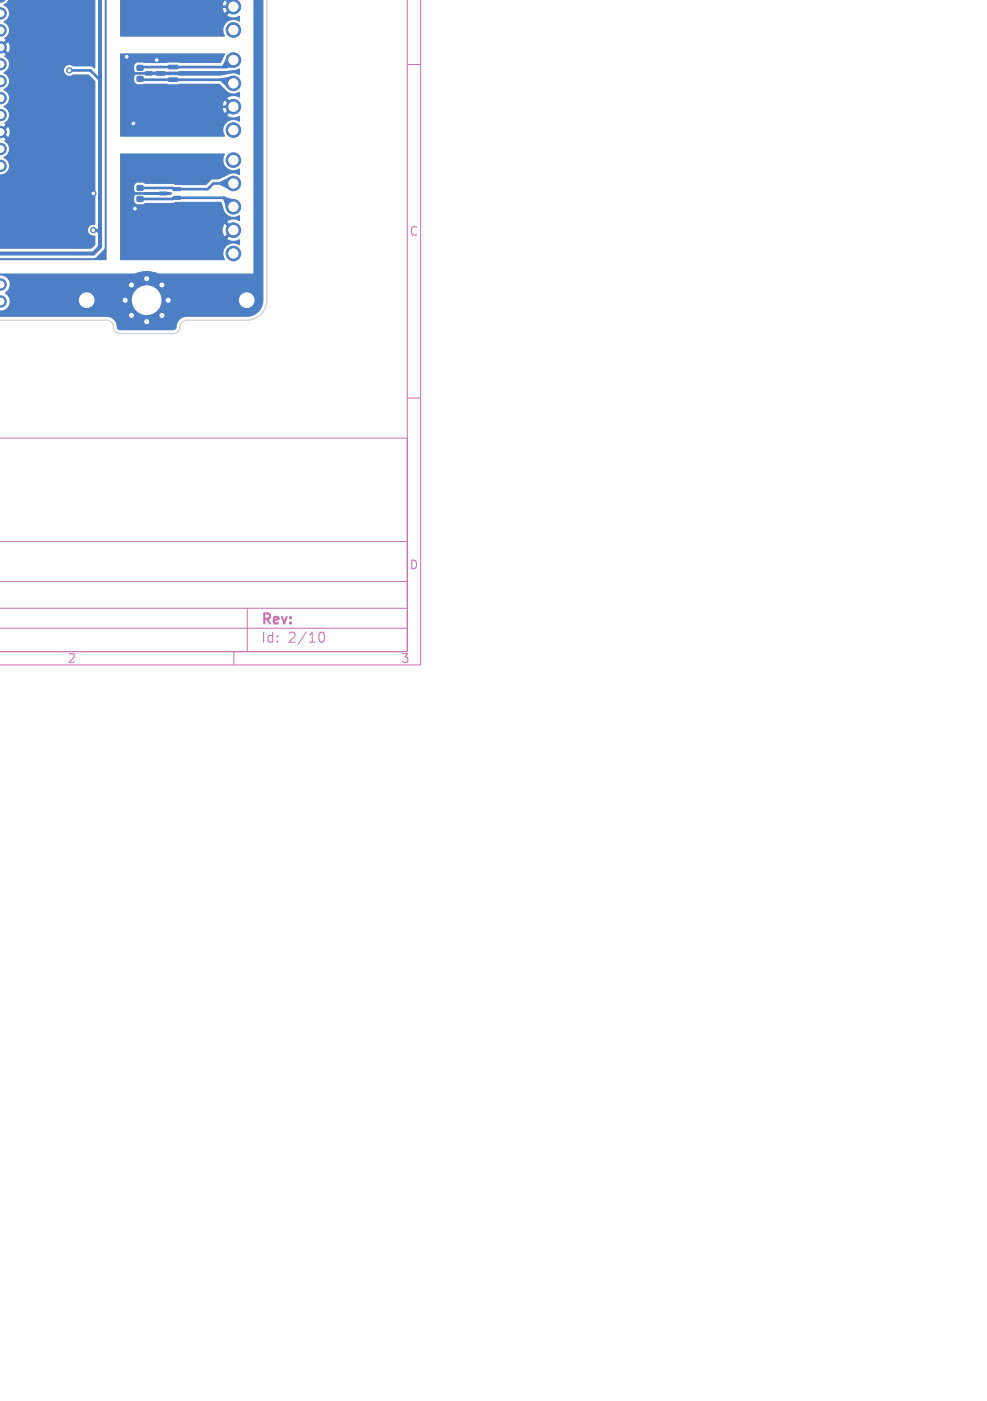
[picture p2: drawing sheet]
<svg xmlns="http://www.w3.org/2000/svg" width="148mm" height="210mm" viewBox="0 0 148 210" stroke-linecap="round" stroke-linejoin="round" font-family="sans-serif">
<defs><g id="words">
<g font-size="2.1" fill="#c872ab">
<text x="39.1" y="94">Rev:</text>
<text x="39.1" y="96.6">Id:</text>
<text x="43.2" y="96.6">2/10</text>
</g>
<g font-size="1.8" fill="#c872ab">
<text x="61.3" y="35.5">C</text>
<text x="61.3" y="85.5">D</text>
<text x="10.1" y="99.6">2</text>
<text x="60.1" y="99.6">3</text>
</g>
</g></defs>
<path d="M61.1 0v97.7h-61.2h61.2v-32h-61.1M63.1 0v99.7h-63.1M61.1 9.7h2M61.1 59.7h2M0 94.2h61.1M0 91.2h61.1M0 87.2h61.1M0 81.2h61.1M35.1 97.7v2M37.1 91.2v6.5M47.8 95.3a.55 .55 0 0 1 .4-.5h.1a.94 .94 0 0 1 0 1.5h-.1a.55 .55 0 0 1-.4-.6" fill="none" stroke="#c872ab" stroke-width=".15"/>
<g fill="#4d7fc4" stroke="#4d7fc4" stroke-width=".15">
<path d="M-.1 24.1a.81 .81 0 0 1 1 .8 .81 .81 0 0 1-1 .8z"/>
<path d="M-.1 21.5a.81 .81 0 0 1 1 .8 .81 .81 0 0 1-1 .8z"/>
<path d="M-.1 19a.81 .81 0 0 1 1 .8 .81 .81 0 0 1-1 .8z"/>
<path d="M-.1 16.5a.81 .81 0 0 1 1 .8 .81 .81 0 0 1-1 .7z"/>
<path d="M-.1 13.9a.81 .81 0 0 1 1 .8 .81 .81 0 0 1-1 .8z"/>
<path d="M-.1 11.4a.81 .81 0 0 1 1 .8 .81 .81 0 0 1-1 .8z"/>
<path d="M-.1 8.8a.81 .81 0 0 1 1 .8 .81 .81 0 0 1-1 .8z"/>
<path d="M-.1 6.3a.81 .81 0 0 1 1 .8 .81 .81 0 0 1-1 .8z"/>
<path d="M-.1 3.8a.81 .81 0 0 1 1 .8 .81 .81 0 0 1-1 .7z"/>
<path d="M-.1 1.2a.81 .81 0 0 1 1 .8 .81 .81 0 0 1-1 .8z"/>
<path d="M-.1 -.1h1a.87 .87 0 0 1-1 .4z"/>
<path d="M-.1 41.9a.81 .81 0 0 1 1 .8 .81 .81 0 0 1-1 .7z"/>
<path d="M-.1 44.4a.81 .81 0 0 1 1 .8 .81 .81 0 0 1-1 .8z"/>
<path d="M20.6 27.8h.8v.7h-.8z"/>
<path d="M20.6 29.5h.8v.7h-.8z"/>
<path d="M20.6 11.5h.8v.7h-.8z"/>
<path d="M20.6 9.8h.8v.7h-.8z"/>
<path d="M26 28.1h1v.5h-1z"/>
<path d="M26 29.4h1v.5h-1z"/>
<path d="M24 28.8h1v.4h-1z"/>
<path d="M25.3 9.8h1.3v.5h-1.3z"/>
<path d="M25.3 11.7h1.3v.5h-1.3z"/>
<path d="M23.4 10.7h1.3v.6h-1.3z"/>
<circle cx="35" cy="19.5" r="1.1"/>
<circle cx="35" cy="16" r="1.1"/>
<circle cx="35" cy="12.5" r="1.1"/>
<circle cx="35" cy="9" r="1.1"/>
<circle cx="35" cy="38" r="1.1"/>
<circle cx="35" cy="34.5" r="1.1"/>
<circle cx="35" cy="31" r="1.1"/>
<circle cx="35" cy="27.5" r="1.1"/>
<circle cx="35" cy="24" r="1.1"/>
<circle cx="13" cy="45" r="2.2"/>
<circle cx="37" cy="45" r="2.2"/>
<circle cx="18.8" cy="45" r=".45"/>
<circle cx="19.7" cy="42.7" r=".45"/>
<circle cx="19.7" cy="47.3" r=".45"/>
<circle cx="22" cy="41.8" r=".45"/>
<circle cx="22" cy="45" r="4.3"/>
<circle cx="22" cy="48.2" r=".45"/>
<circle cx="24.3" cy="42.7" r=".45"/>
<circle cx="24.3" cy="47.3" r=".45"/>
<circle cx="25.2" cy="45" r=".45"/>
<circle cx="35" cy="4.5" r="1.1"/>
<circle cx="35" cy="1" r="1.1"/>
<circle cx="14" cy="34.5" r=".4"/>
<circle cx="10.4" cy="10.6" r=".4"/>
<circle cx="14" cy="29" r=".4"/>
<circle cx="19" cy="8.5" r=".4"/>
<circle cx="23.5" cy="9" r=".4"/>
<circle cx="20" cy="18.5" r=".4"/>
<circle cx="20.2" cy="31.3" r=".4"/>
</g>
<path d="M15 0v37l-1 1h-14.1" fill="none" stroke="#4d7fc4" stroke-width=".6"/>
<path d="M21.9 0l1.1 1h12M10.4 10.6h3.2l1.4 1.4M21 11.8l.1 .2h13.3l.6 .5M24 11h-4l-.5 .5v1l3.5 3.5h12M35 9l-1 1.1h-12.9l-.1 .1M14 34.5h.5l.5 .5M21 29.8h4.9l.1-.1h7.6l1.4 1.3M24 29h-4l-.5 .5v1l.7 .8M35 27.5h-3l-.9 .9h-5.1l-.1-.2h-4.9" fill="none" stroke="#4d7fc4" stroke-width=".4"/>
<g fill="#4d7fc4">
<path d="M18 -.1h18h-1.9l.6 .5-.3 .3-.7-.6a1.58 1.58 0 0 0 0 1.8l.7-.6 .3 .3-.6 .7a1.89 1.89 0 0 0 1.9 .1l-.1 .8a1.58 1.58 0 0 0-2 .2 1.58 1.58 0 0 0-.2 2l-15.6 .1z"/>
<path d="M-.1 -.1h39.6v45.1a2.5 2.5 0 0 1-2.5 2.5h-9.3a2.01 2.01 0 0 0-1.3 1.8l-.4 .2h-8a.52 .52 0 0 1-.5-.6 1.5 1.5 0 0 0-1.4-1.4h-16.2v2v-7v4a1.38 1.38 0 0 0 1.5-1 1.38 1.38 0 0 0-.7-1.6 1.37 1.37 0 0 0 .7-1.6 1.37 1.37 0 0 0-1.5-1v1.2v-7.5v6h38.1v-41.1h.4z"/>
<path d="M18 23.1h15.7a1.58 1.58 0 0 0 .2 2 1.58 1.58 0 0 0 2 .2l.1 .8-.1 .2a1.54 1.54 0 0 0-1.7-.1l-1.4 .7h-1l-.9 .8h-4.6l-.4-.1h-4.1l-.4-.2h-.7l-.4 .1-.2 .4v.6l.4 .5-.4 .5v.7l.2 .3 .3 .1h.8l.4-.2h4.1l.4-.1h.9h5.9h.1l.3 1a1.58 1.58 0 0 0 2.4 1v.8a1.78 1.78 0 0 0-1.8 .1l.6 .7-.3 .3-.7-.6a1.58 1.58 0 0 0 0 1.8l.7-.6 .3 .3-.6 .7a1.89 1.89 0 0 0 1.9 .1l-.1 .8a1.58 1.58 0 0 0-2 .2 1.58 1.58 0 0 0-.2 2l-15.6 .1z"/>
<path d="M21.6 28.9l.2-.1h3.8l.2 .2-.2 .2h-3.8l-.3-.2z"/>
<path d="M18 8.1l15.7-.1v.2l-.7 1.2h-12.4l-.3 .1-.2 .3v.7l.4 .5-.4 .5v.6l.2 .4 .4 .1h12.1l1 .8a1.62 1.62 0 0 0 2.1 .4v.8a1.78 1.78 0 0 0-1.8 .1l.6 .7-.3 .3-.7-.6a1.58 1.58 0 0 0 0 1.8l.7-.6 .3 .3-.6 .7a1.89 1.89 0 0 0 1.9 .1l-.1 .8a1.58 1.58 0 0 0-2 .2 1.58 1.58 0 0 0-.2 2l-15.6 .1z"/>
<path d="M21.6 10.9l.3-.2h.9l.1 .1 11.1-.1 1.4-.2 .5-.3 .1 .2v.7l-.1 .2-.5-.3h-.5l-1.9 .3h-6.1h-1.7h-3.3a.37 .37 0 0 1-.3-.4z"/>
<path d="M15.7 -.1h.3v39l-16.1 .1v-15.3v15h14.2l.3-.2 1.3-1.3z"/>
<path d="M-.1 -.1v2.8v-2.8h14.5h-4.8h4.7v10.3l-.2 .1-.5-.3h-2.6a.82 .82 0 0 0-1.2 0 .82 .82 0 0 0 0 1.1 .82 .82 0 0 0 1.2 .1h2.3l1 1v21.5a.86 .86 0 0 0-1 .4 .86 .86 0 0 0 .2 1l.3 .2h.4l.1 .1v1.3l-.6 .6h-13.8v-35.6v24.4a1.24 1.24 0 0 0 1.4-1 1.24 1.24 0 0 0-.8-1.4v-.2a1.33 1.33 0 0 0 .9-1.1 1.33 1.33 0 0 0-.8-1.3l.3-.2-.7-.6 .4-.4 .7 .6a1.34 1.34 0 0 0-.1-1.5l-.6 .7-.4-.4 .7-.6-.3-.2v-.1a1.29 1.29 0 0 0 .7-1.2 1.29 1.29 0 0 0-.8-1.2v-.1a1.29 1.29 0 0 0 .9-1.2 1.29 1.29 0 0 0-.9-1.2v-.1a1.29 1.29 0 0 0 .9-1.2 1.29 1.29 0 0 0-.9-1.2v-.2a1.33 1.33 0 0 0 .8-1.2 1.33 1.33 0 0 0-.7-1.2l.3-.2-.7-.6 .4-.4 .7 .6a1.34 1.34 0 0 0-.1-1.5l-.6 .7-.4-.4 .7-.6-.3-.2v-.1a1.29 1.29 0 0 0 .7-1.2 1.29 1.29 0 0 0-.8-1.2v-.1a1.29 1.29 0 0 0 .9-1.2 1.29 1.29 0 0 0-.9-1.2v-.1l.8-.8h-1.1h1.2z"/>
<path d="M-.1 -.1h.2l.2 .4-.4 .5z"/>
<path d="M32.9 27.3l1.5-.7 .6 .9-.6 .9-1.5-.7z"/>
<path d="M33.5 29.5l1.7 .4-.2 1.1-1.1 .2-.4-1.3z"/>
<path d="M33.1 11.8l1.7-.4 .2 1.1-.7 .8-1.2-1.1z"/>
<path d="M34.1 8.4l.9 .6 .2 1.1-1.8 .1v-.4z"/>
</g>
<path d="M40 0v45a3 3 0 0 1-3 3h-9a1.16 1.16 0 0 0-1.1 1.3l-.3 .5-.5 .2h-8.1a1.16 1.16 0 0 1-1.1-1.3l-.3-.5-.6-.2h-16.1" fill="none" stroke="#d0d2cd" stroke-width=".2"/>
<g fill="#fff" stroke="#fff" stroke-width=".15">
<path d="M-.1 24.4a.47 .47 0 0 1 .7 .5 .47 .47 0 0 1-.7 .4z"/>
<path d="M-.1 21.9a.47 .47 0 0 1 .7 .4 .47 .47 0 0 1-.7 .5z"/>
<path d="M-.1 19.4a.47 .47 0 0 1 .7 .4 .47 .47 0 0 1-.7 .4z"/>
<path d="M-.1 16.8a.47 .47 0 0 1 .7 .5 .47 .47 0 0 1-.7 .4z"/>
<path d="M-.1 14.3a.47 .47 0 0 1 .7 .4 .47 .47 0 0 1-.7 .4z"/>
<path d="M-.1 11.7a.47 .47 0 0 1 .7 .5 .47 .47 0 0 1-.7 .4z"/>
<path d="M-.1 9.2a.47 .47 0 0 1 .7 .4 .47 .47 0 0 1-.7 .5z"/>
<path d="M-.1 6.7a.47 .47 0 0 1 .7 .4 .47 .47 0 0 1-.7 .4z"/>
<path d="M-.1 4.1a.47 .47 0 0 1 .7 .5 .47 .47 0 0 1-.7 .4z"/>
<path d="M-.1 1.6a.47 .47 0 0 1 .7 .4 .47 .47 0 0 1-.7 .4z"/>
<path d="M-.1 -.1h.7z"/>
<path d="M-.1 42.2a.47 .47 0 0 1 .7 .5 .47 .47 0 0 1-.7 .4z"/>
<path d="M-.1 44.8a.47 .47 0 0 1 .7 .4 .47 .47 0 0 1-.7 .4z"/>
<circle cx="14" cy="34.5" r=".2"/>
<circle cx="10.4" cy="10.6" r=".2"/>
<circle cx="14" cy="29" r=".2"/>
<circle cx="19" cy="8.5" r=".2"/>
<circle cx="23.5" cy="9" r=".2"/>
<circle cx="20" cy="18.5" r=".2"/>
<circle cx="20.2" cy="31.3" r=".2"/>
<circle cx="35" cy="19.5" r=".7"/>
<circle cx="35" cy="16" r=".7"/>
<circle cx="35" cy="12.5" r=".7"/>
<circle cx="35" cy="9" r=".7"/>
<circle cx="35" cy="38" r=".7"/>
<circle cx="35" cy="34.5" r=".7"/>
<circle cx="35" cy="31" r=".7"/>
<circle cx="35" cy="27.5" r=".7"/>
<circle cx="35" cy="24" r=".7"/>
<circle cx="13" cy="45" r="1.1"/>
<circle cx="37" cy="45" r="1.1"/>
<circle cx="18.8" cy="45" r=".3"/>
<circle cx="19.7" cy="42.7" r=".3"/>
<circle cx="19.7" cy="47.3" r=".3"/>
<circle cx="22" cy="41.8" r=".3"/>
<circle cx="22" cy="45" r="2.15"/>
<circle cx="22" cy="48.2" r=".3"/>
<circle cx="24.3" cy="42.7" r=".3"/>
<circle cx="24.3" cy="47.3" r=".3"/>
<circle cx="25.2" cy="45" r=".3"/>
<circle cx="35" cy="4.5" r=".7"/>
<circle cx="35" cy="1" r=".7"/>
</g>
<use href="#words"/>
</svg>
